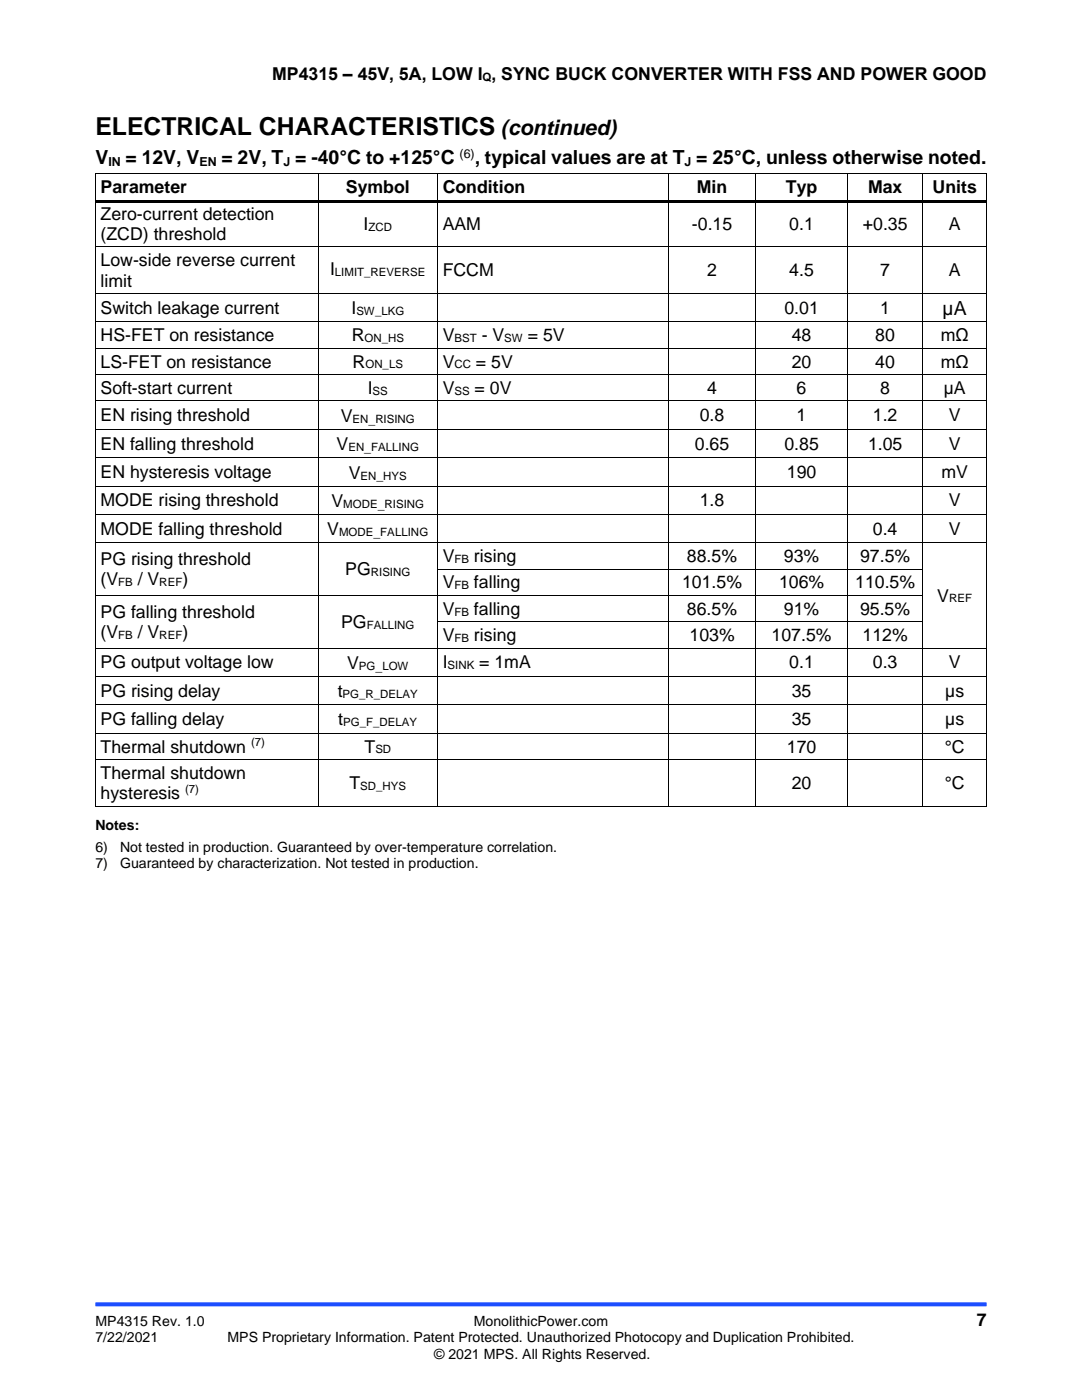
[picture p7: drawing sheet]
<svg xmlns="http://www.w3.org/2000/svg" width="216mm" height="279mm" viewBox="0 0 216 279" stroke-linecap="round" stroke-linejoin="round" font-family="sans-serif">
<defs><g id="words">
<text font-size="4.9" x="19" y="27">ELECTRICAL CHARACTERISTICS</text>
<text font-size="4.2" x="100" y="27">(continued)</text>
<g font-size="3.9">
<text x="19" y="32.7">V</text>
<text x="25.1" y="32.7">= 12V, V</text>
<text x="44.2" y="32.7">= 2V, T = -40°C to +125°C</text>
<text x="94.7" y="32.7">, typical values are at T = 25°C, unless otherwise noted.</text>
<text x="188.1" y="62.8">µA</text>
</g>
<g font-size="3.5">
<text x="54.3" y="16">MP4315 – 45V, 5A, LOW I , SYNC BUCK CONVERTER WITH FSS AND POWER GOOD</text>
<text x="20.1" y="38.6">Parameter</text>
<text x="69" y="38.6">Symbol</text>
<text x="88.3" y="38.6">Condition</text>
<text x="139" y="38.6">Min</text>
<text x="156.8" y="38.6">Typ</text>
<text x="173.2" y="38.6">Max</text>
<text x="186.1" y="38.6">Units</text>
<text x="20.1" y="43.8">Zero-current detection</text>
<text x="20.1" y="47.9">(ZCD) threshold</text>
<text x="72.5" y="45.8">I</text>
<text x="88.3" y="45.8">AAM</text>
<text x="138.1" y="45.8">-0.15</text>
<text x="157.5" y="45.8">0.1</text>
<text x="172.2" y="45.8">+0.35</text>
<text x="189.3" y="45.8">A</text>
<text x="20.1" y="53.1">Low-side reverse current</text>
<text x="20.1" y="57.2">limit</text>
<text x="65.9" y="55">I</text>
<text x="88.3" y="55.2">FCCM</text>
<text x="141.1" y="55.2">2</text>
<text x="157.5" y="55.2">4.5</text>
<text x="175.6" y="55.2">7</text>
<text x="189.3" y="55.2">A</text>
<text x="20.1" y="62.6">Switch leakage current</text>
<text x="70.1" y="62.6">I</text>
<text x="156.5" y="62.6">0.01</text>
<text x="175.6" y="62.6">1</text>
<text x="20.1" y="68.1">HS-FET on resistance</text>
<text x="70.2" y="68.1">R</text>
<text x="88.3" y="68.1">V</text>
<text x="96.1" y="68.1">- V</text>
<text x="105.3" y="68.1">= 5V</text>
<text x="158" y="68.1">48</text>
<text x="174.7" y="68.1">80</text>
<text x="187.7" y="68.1">mΩ</text>
<text x="20.1" y="73.4">LS-FET on resistance</text>
<text x="70.4" y="73.4">R</text>
<text x="88.3" y="73.4">V</text>
<text x="95" y="73.4">= 5V</text>
<text x="158" y="73.4">20</text>
<text x="174.7" y="73.4">40</text>
<text x="187.7" y="73.4">mΩ</text>
<text x="20.1" y="78.6">Soft-start current</text>
<text x="73.4" y="78.6">I</text>
<text x="88.3" y="78.6">V</text>
<text x="94.7" y="78.6">= 0V</text>
<text x="141.1" y="78.6">4</text>
<text x="159" y="78.6">6</text>
<text x="175.6" y="78.6">8</text>
<text x="188.3" y="78.6">µA</text>
<text x="20.1" y="84.1">EN rising threshold</text>
<text x="20.1" y="89.7">EN falling threshold</text>
<text x="67.2" y="89.9">V</text>
<text x="68" y="84.2">V</text>
<text x="138.7" y="89.7">0.65</text>
<text x="139.6" y="84.1">0.8</text>
<text x="156.5" y="89.7">0.85</text>
<text x="159" y="84.1">1</text>
<text x="173.2" y="89.7">1.05</text>
<text x="174.2" y="84.1">1.2</text>
<text x="189.3" y="84.1">V</text>
<text x="189.3" y="89.7">V</text>
<text x="20.1" y="95.4">EN hysteresis voltage</text>
<text x="69.6" y="95.5">V</text>
<text x="157" y="95.4">190</text>
<text x="187.8" y="95.4">mV</text>
<text x="20.1" y="101.1">MODE rising threshold</text>
<text x="66.2" y="101.2">V</text>
<text x="139.6" y="101.1">1.8</text>
<text x="189.3" y="101.1">V</text>
<text x="20.1" y="106.7">MODE falling threshold</text>
<text x="65.3" y="106.9">V</text>
<text x="174.2" y="106.7">0.4</text>
<text x="189.3" y="106.7">V</text>
<text x="20.1" y="112.8">PG rising threshold</text>
<text x="88.3" y="112.2">V</text>
<text x="94.6" y="112.2">rising</text>
<text x="137.1" y="112.2">88.5%</text>
<text x="156.4" y="112.2">93%</text>
<text x="171.6" y="112.2">97.5%</text>
<text x="20.1" y="116.8">(V</text>
<text x="27.5" y="116.8">/ V</text>
<text x="36.4" y="116.8">)</text>
<text x="68.9" y="114.8">PG</text>
<text x="88.3" y="117.4">V</text>
<text x="94.6" y="117.4">falling</text>
<text x="136.1" y="117.4">101.5%</text>
<text x="155.4" y="117.4">106%</text>
<text x="170.6" y="117.4">110.5%</text>
<text x="20.1" y="123.3">PG falling threshold</text>
<text x="68.1" y="125.3">PG</text>
<text x="88.3" y="122.7">V</text>
<text x="94.6" y="122.7">falling</text>
<text x="137.1" y="122.7">86.5%</text>
<text x="156.4" y="122.7">91%</text>
<text x="171.6" y="122.7">95.5%</text>
<text x="187" y="120.1">V</text>
<text x="20.1" y="127.3">(V</text>
<text x="27.5" y="127.3">/ V</text>
<text x="36.4" y="127.3">)</text>
<text x="88.3" y="127.9">V</text>
<text x="94.6" y="127.9">rising</text>
<text x="137.6" y="127.9">103%</text>
<text x="154" y="127.9">107.5%</text>
<text x="172.1" y="127.9">112%</text>
<text x="20.1" y="133.4">PG output voltage low</text>
<text x="69.3" y="133.5">V</text>
<text x="88.3" y="133.4">I</text>
<text x="95.6" y="133.4">= 1mA</text>
<text x="157.5" y="133.4">0.1</text>
<text x="174.2" y="133.4">0.3</text>
<text x="189.3" y="133.4">V</text>
<text x="20.1" y="139.1">PG rising delay</text>
<text x="67.4" y="139.1">t</text>
<text x="158" y="139.1">35</text>
<text x="188.6" y="139.1">µs</text>
<text x="20.1" y="144.7">PG falling delay</text>
<text x="67.5" y="144.7">t</text>
<text x="158" y="144.7">35</text>
<text x="188.6" y="144.7">µs</text>
<text x="20.1" y="150.2">Thermal shutdown</text>
<text x="20.1" y="155.5">Thermal shutdown</text>
<text x="72.7" y="150.2">T</text>
<text x="157" y="150.2">170</text>
<text x="188.5" y="150.2">°C</text>
<text x="20.1" y="159.5">hysteresis</text>
<text x="69.7" y="157.5">T</text>
<text x="158" y="157.5">20</text>
<text x="188.5" y="157.5">°C</text>
<text x="194.9" y="264.5">7</text>
</g>
<g font-size="2.8">
<text x="19" y="165.7">Notes:</text>
<text x="19" y="170">6)</text>
<text x="19" y="173.3">7)</text>
<text x="24" y="170">Not tested in production. Guaranteed by over-temperature correlation.</text>
<text x="24" y="173.3">Guaranteed by characterization. Not tested in production.</text>
<text x="19" y="264.5">MP4315 Rev. 1.0</text>
<text x="19" y="267.9">7/22/2021</text>
<text x="45.4" y="267.9">MPS Proprietary Information. Patent Protected. Unauthorized Photocopy and Duplication Prohibited.</text>
<text x="94.6" y="264.5">MonolithicPower.com</text>
<text x="86.6" y="271.2">© 2021 MPS. All Rights Reserved.</text>
</g>
<g font-size="2.5">
<text x="21.6" y="33">IN</text>
<text x="39.8" y="33">EN</text>
<text x="56.6" y="33">J</text>
<text x="91.7" y="31.5">(6)</text>
<text x="136.6" y="33">J</text>
</g>
<g font-size="2.3">
<text x="96.3" y="16.2">Q</text>
<text x="73.5" y="46">ZCD</text>
<text x="66.8" y="55.1">LIMIT_REVERSE</text>
<text x="71.1" y="62.8">SW_LKG</text>
<text x="72.7" y="68.3">ON_HS</text>
<text x="90.7" y="68.3">BST</text>
<text x="100.6" y="68.3">SW</text>
<text x="72.9" y="73.5">ON_LS</text>
<text x="90.7" y="73.5">CC</text>
<text x="74.3" y="78.8">SS</text>
<text x="90.7" y="78.8">SS</text>
<text x="70.3" y="84.4">EN_RISING</text>
<text x="69.5" y="90.1">EN_FALLING</text>
<text x="71.9" y="95.7">EN_HYS</text>
<text x="68.5" y="101.4">MODE_RISING</text>
<text x="67.7" y="107">MODE_FALLING</text>
<text x="90.7" y="112.4">FB</text>
<text x="23.6" y="117">FB</text>
<text x="31.8" y="117">REF</text>
<text x="74" y="115">RISING</text>
<text x="90.7" y="117.6">FB</text>
<text x="73.2" y="125.5">FALLING</text>
<text x="90.7" y="122.9">FB</text>
<text x="189.4" y="120.2">REF</text>
<text x="23.6" y="127.5">FB</text>
<text x="31.8" y="127.5">REF</text>
<text x="90.7" y="128.1">FB</text>
<text x="71.6" y="133.7">PG_LOW</text>
<text x="89.3" y="133.6">SINK</text>
<text x="68.4" y="139.2">PG_R_DELAY</text>
<text x="50.1" y="149">(7)</text>
<text x="68.5" y="144.9">PG_F_DELAY</text>
<text x="74.9" y="150.4">SD</text>
<text x="36.9" y="158.3">(7)</text>
<text x="71.9" y="157.6">SD_HYS</text>
</g>
</g></defs>
<path d="M19 260.3h177.8" fill="none" stroke="#1c4eff" stroke-width=".8" stroke-linecap="butt"/>
<g fill="#000">
<path d="M19 34.6h.1v.7h-.1z" fill-rule="evenodd"/>
<path d="M19 34.6h.1v.2h-.1z" fill-rule="evenodd"/>
<path d="M63.4 34.8h.2v.5h-.2z" fill-rule="evenodd"/>
<path d="M63.4 34.6h.2v.2h-.2z" fill-rule="evenodd"/>
<path d="M87.2 34.8h.2v.5h-.2z" fill-rule="evenodd"/>
<path d="M87.2 34.6h.2v.2h-.2z" fill-rule="evenodd"/>
<path d="M133.3 34.8h.1v.5h-.1z" fill-rule="evenodd"/>
<path d="M133.3 34.6h.1v.2h-.1z" fill-rule="evenodd"/>
<path d="M150.7 34.8h.2v.5h-.2z" fill-rule="evenodd"/>
<path d="M150.7 34.6h.2v.2h-.2z" fill-rule="evenodd"/>
<path d="M169 34.8h.2v.5h-.2z" fill-rule="evenodd"/>
<path d="M169 34.6h.2v.2h-.2z" fill-rule="evenodd"/>
<path d="M184.1 34.8h.1v.5h-.1z" fill-rule="evenodd"/>
<path d="M184.1 34.6h.1v.2h-.1z" fill-rule="evenodd"/>
<path d="M196.8 34.6h.2v.7h-.2z" fill-rule="evenodd"/>
<path d="M196.8 34.6h.2v.2h-.2z" fill-rule="evenodd"/>
<path d="M19 39.9h.1v.7h-.1z" fill-rule="evenodd"/>
<path d="M19 49.2h.1v.7h-.1z" fill-rule="evenodd"/>
<path d="M19 58.5h.1v.7h-.1z" fill-rule="evenodd"/>
<path d="M19.1 39.9h44.3v.5h-44.3z" fill-rule="evenodd"/>
<path d="M63.4 40.4h.2v.2h-.2z" fill-rule="evenodd"/>
<path d="M63.4 39.9h.6v.5h-.6z" fill-rule="evenodd"/>
<path d="M63.4 49.2h.2v.7h-.2z" fill-rule="evenodd"/>
<path d="M63.4 58.5h.2v.7h-.2z" fill-rule="evenodd"/>
<path d="M64 39.9h23.2v.5h-23.2z" fill-rule="evenodd"/>
<path d="M87.2 40.4h.2v.2h-.2z" fill-rule="evenodd"/>
<path d="M87.2 39.9h.6v.5h-.6z" fill-rule="evenodd"/>
<path d="M87.2 49.2h.2v.7h-.2z" fill-rule="evenodd"/>
<path d="M87.2 58.5h.2v.7h-.2z" fill-rule="evenodd"/>
<path d="M87.8 39.9h45.5v.5h-45.5z" fill-rule="evenodd"/>
<path d="M133.3 40.4h.1v.2h-.1z" fill-rule="evenodd"/>
<path d="M133.3 39.9h.5v.5h-.5z" fill-rule="evenodd"/>
<path d="M133.3 49.2h.1v.7h-.1z" fill-rule="evenodd"/>
<path d="M133.3 58.5h.1v.7h-.1z" fill-rule="evenodd"/>
<path d="M133.8 39.9h16.9v.5h-16.9z" fill-rule="evenodd"/>
<path d="M150.7 40.4h.2v.2h-.2z" fill-rule="evenodd"/>
<path d="M150.7 39.9h.6v.5h-.6z" fill-rule="evenodd"/>
<path d="M150.7 49.2h.2v.7h-.2z" fill-rule="evenodd"/>
<path d="M150.7 58.5h.2v.7h-.2z" fill-rule="evenodd"/>
<path d="M151.3 39.9h17.7v.5h-17.7z" fill-rule="evenodd"/>
<path d="M169 40.4h.2v.2h-.2z" fill-rule="evenodd"/>
<path d="M169 39.9h.5v.5h-.5z" fill-rule="evenodd"/>
<path d="M169 49.2h.2v.7h-.2z" fill-rule="evenodd"/>
<path d="M169 58.5h.2v.7h-.2z" fill-rule="evenodd"/>
<path d="M169.5 39.9h14.6v.5h-14.6z" fill-rule="evenodd"/>
<path d="M184.1 40.4h.1v.2h-.1z" fill-rule="evenodd"/>
<path d="M184.1 39.9h.5v.5h-.5z" fill-rule="evenodd"/>
<path d="M184.1 49.2h.1v.7h-.1z" fill-rule="evenodd"/>
<path d="M184.1 58.5h.1v.7h-.1z" fill-rule="evenodd"/>
<path d="M184.6 39.9h12.2v.5h-12.2z" fill-rule="evenodd"/>
<path d="M196.8 39.9h.2v.7h-.2z" fill-rule="evenodd"/>
<path d="M196.8 49.2h.2v.7h-.2z" fill-rule="evenodd"/>
<path d="M196.8 58.5h.2v.7h-.2z" fill-rule="evenodd"/>
<path d="M19 64.2h.1v.7h-.1z" fill-rule="evenodd"/>
<path d="M19 69.4h.1v.7h-.1z" fill-rule="evenodd"/>
<path d="M19 74.7h.1v.7h-.1z" fill-rule="evenodd"/>
<path d="M63.4 64.2h.2v.7h-.2z" fill-rule="evenodd"/>
<path d="M63.4 69.4h.2v.7h-.2z" fill-rule="evenodd"/>
<path d="M63.4 74.7h.2v.7h-.2z" fill-rule="evenodd"/>
<path d="M87.2 64.2h.2v.7h-.2z" fill-rule="evenodd"/>
<path d="M87.2 69.4h.2v.7h-.2z" fill-rule="evenodd"/>
<path d="M87.2 74.7h.2v.7h-.2z" fill-rule="evenodd"/>
<path d="M133.3 64.2h.1v.7h-.1z" fill-rule="evenodd"/>
<path d="M133.3 69.4h.1v.7h-.1z" fill-rule="evenodd"/>
<path d="M133.3 74.7h.1v.7h-.1z" fill-rule="evenodd"/>
<path d="M150.7 64.2h.2v.7h-.2z" fill-rule="evenodd"/>
<path d="M150.7 69.4h.2v.7h-.2z" fill-rule="evenodd"/>
<path d="M150.7 74.7h.2v.7h-.2z" fill-rule="evenodd"/>
<path d="M169 64.2h.2v.7h-.2z" fill-rule="evenodd"/>
<path d="M169 69.4h.2v.7h-.2z" fill-rule="evenodd"/>
<path d="M169 74.7h.2v.7h-.2z" fill-rule="evenodd"/>
<path d="M184.1 64.2h.1v.7h-.1z" fill-rule="evenodd"/>
<path d="M184.1 69.4h.1v.7h-.1z" fill-rule="evenodd"/>
<path d="M184.1 74.7h.1v.7h-.1z" fill-rule="evenodd"/>
<path d="M196.8 64.2h.2v.7h-.2z" fill-rule="evenodd"/>
<path d="M196.8 69.4h.2v.7h-.2z" fill-rule="evenodd"/>
<path d="M196.8 74.7h.2v.7h-.2z" fill-rule="evenodd"/>
<path d="M19 79.9h.1v.7h-.1z" fill-rule="evenodd"/>
<path d="M19 85.6h.1v.7h-.1z" fill-rule="evenodd"/>
<path d="M19 91.3h.1v.7h-.1z" fill-rule="evenodd"/>
<path d="M19 96.9h.1v.7h-.1z" fill-rule="evenodd"/>
<path d="M63.4 79.9h.2v.7h-.2z" fill-rule="evenodd"/>
<path d="M63.4 85.6h.2v.7h-.2z" fill-rule="evenodd"/>
<path d="M63.4 91.3h.2v.7h-.2z" fill-rule="evenodd"/>
<path d="M63.4 96.9h.2v.7h-.2z" fill-rule="evenodd"/>
<path d="M87.2 79.9h.2v.7h-.2z" fill-rule="evenodd"/>
<path d="M87.2 85.6h.2v.7h-.2z" fill-rule="evenodd"/>
<path d="M87.2 91.3h.2v.7h-.2z" fill-rule="evenodd"/>
<path d="M87.2 96.9h.2v.7h-.2z" fill-rule="evenodd"/>
<path d="M133.3 79.9h.1v.7h-.1z" fill-rule="evenodd"/>
<path d="M133.3 85.6h.1v.7h-.1z" fill-rule="evenodd"/>
<path d="M133.3 91.3h.1v.7h-.1z" fill-rule="evenodd"/>
<path d="M133.3 96.9h.1v.7h-.1z" fill-rule="evenodd"/>
<path d="M150.7 79.9h.2v.7h-.2z" fill-rule="evenodd"/>
<path d="M150.7 85.6h.2v.7h-.2z" fill-rule="evenodd"/>
<path d="M150.7 91.3h.2v.7h-.2z" fill-rule="evenodd"/>
<path d="M150.7 96.9h.2v.7h-.2z" fill-rule="evenodd"/>
<path d="M169 79.9h.2v.7h-.2z" fill-rule="evenodd"/>
<path d="M169 85.6h.2v.7h-.2z" fill-rule="evenodd"/>
<path d="M169 91.3h.2v.7h-.2z" fill-rule="evenodd"/>
<path d="M169 96.9h.2v.7h-.2z" fill-rule="evenodd"/>
<path d="M184.1 79.9h.1v.7h-.1z" fill-rule="evenodd"/>
<path d="M184.1 85.6h.1v.7h-.1z" fill-rule="evenodd"/>
<path d="M184.1 91.3h.1v.7h-.1z" fill-rule="evenodd"/>
<path d="M184.1 96.9h.1v.7h-.1z" fill-rule="evenodd"/>
<path d="M196.8 79.9h.2v.7h-.2z" fill-rule="evenodd"/>
<path d="M196.8 85.6h.2v.7h-.2z" fill-rule="evenodd"/>
<path d="M196.8 91.3h.2v.7h-.2z" fill-rule="evenodd"/>
<path d="M196.8 96.9h.2v.7h-.2z" fill-rule="evenodd"/>
<path d="M19 102.6h.1v.7h-.1z" fill-rule="evenodd"/>
<path d="M19 108.2h.1v.7h-.1z" fill-rule="evenodd"/>
<path d="M19 113.5h.1v.7h-.1z" fill-rule="evenodd"/>
<path d="M19 118.8h.1v.7h-.1z" fill-rule="evenodd"/>
<path d="M63.4 102.6h.2v.7h-.2z" fill-rule="evenodd"/>
<path d="M63.4 108.2h.2v.7h-.2z" fill-rule="evenodd"/>
<path d="M63.4 113.5h.2v.7h-.2z" fill-rule="evenodd"/>
<path d="M63.4 118.8h.2v.7h-.2z" fill-rule="evenodd"/>
<path d="M87.2 102.6h.2v.7h-.2z" fill-rule="evenodd"/>
<path d="M87.2 108.2h.2v.7h-.2z" fill-rule="evenodd"/>
<path d="M87.2 113.5h.2v.7h-.2z" fill-rule="evenodd"/>
<path d="M87.2 118.8h.2v.7h-.2z" fill-rule="evenodd"/>
<path d="M133.3 102.6h.1v.7h-.1z" fill-rule="evenodd"/>
<path d="M133.3 108.2h.1v.7h-.1z" fill-rule="evenodd"/>
<path d="M133.3 113.5h.1v.7h-.1z" fill-rule="evenodd"/>
<path d="M133.3 118.8h.1v.7h-.1z" fill-rule="evenodd"/>
<path d="M150.7 102.6h.2v.7h-.2z" fill-rule="evenodd"/>
<path d="M150.7 108.2h.2v.7h-.2z" fill-rule="evenodd"/>
<path d="M150.7 113.5h.2v.7h-.2z" fill-rule="evenodd"/>
<path d="M150.7 118.8h.2v.7h-.2z" fill-rule="evenodd"/>
<path d="M169 102.6h.2v.7h-.2z" fill-rule="evenodd"/>
<path d="M169 108.2h.2v.7h-.2z" fill-rule="evenodd"/>
<path d="M169 113.5h.2v.7h-.2z" fill-rule="evenodd"/>
<path d="M169 118.8h.2v.7h-.2z" fill-rule="evenodd"/>
<path d="M184.1 102.6h.1v.7h-.1z" fill-rule="evenodd"/>
<path d="M184.1 108.2h.1v.7h-.1z" fill-rule="evenodd"/>
<path d="M184.1 113.5h.1v.7h-.1z" fill-rule="evenodd"/>
<path d="M184.1 118.8h.1v.7h-.1z" fill-rule="evenodd"/>
<path d="M196.8 102.6h.2v.7h-.2z" fill-rule="evenodd"/>
<path d="M196.8 108.2h.2v.7h-.2z" fill-rule="evenodd"/>
<path d="M196.8 113.5h.2v.7h-.2z" fill-rule="evenodd"/>
<path d="M196.8 118.8h.2v.7h-.2z" fill-rule="evenodd"/>
<path d="M19 124h.1v.7h-.1z" fill-rule="evenodd"/>
<path d="M19 129.3h.1v.6h-.1z" fill-rule="evenodd"/>
<path d="M19 134.9h.1v.7h-.1z" fill-rule="evenodd"/>
<path d="M63.4 124h.2v.7h-.2z" fill-rule="evenodd"/>
<path d="M63.4 129.3h.2v.6h-.2z" fill-rule="evenodd"/>
<path d="M63.4 134.9h.2v.7h-.2z" fill-rule="evenodd"/>
<path d="M87.2 124h.2v.7h-.2z" fill-rule="evenodd"/>
<path d="M87.2 129.3h.2v.6h-.2z" fill-rule="evenodd"/>
<path d="M87.2 134.9h.2v.7h-.2z" fill-rule="evenodd"/>
<path d="M133.3 124h.1v.7h-.1z" fill-rule="evenodd"/>
<path d="M133.3 129.3h.1v.6h-.1z" fill-rule="evenodd"/>
<path d="M133.3 134.9h.1v.7h-.1z" fill-rule="evenodd"/>
<path d="M150.7 124h.2v.7h-.2z" fill-rule="evenodd"/>
<path d="M150.7 129.3h.2v.6h-.2z" fill-rule="evenodd"/>
<path d="M150.7 134.9h.2v.7h-.2z" fill-rule="evenodd"/>
<path d="M169 124h.2v.7h-.2z" fill-rule="evenodd"/>
<path d="M169 129.3h.2v.6h-.2z" fill-rule="evenodd"/>
<path d="M169 134.9h.2v.7h-.2z" fill-rule="evenodd"/>
<path d="M184.1 124h.1v.7h-.1z" fill-rule="evenodd"/>
<path d="M184.1 129.3h.1v.6h-.1z" fill-rule="evenodd"/>
<path d="M184.1 134.9h.1v.7h-.1z" fill-rule="evenodd"/>
<path d="M196.8 124h.2v.7h-.2z" fill-rule="evenodd"/>
<path d="M196.8 129.3h.2v.6h-.2z" fill-rule="evenodd"/>
<path d="M196.8 134.9h.2v.7h-.2z" fill-rule="evenodd"/>
<path d="M19 140.6h.1v.7h-.1z" fill-rule="evenodd"/>
<path d="M19 146.3h.1v.7h-.1z" fill-rule="evenodd"/>
<path d="M19 151.5h.1v.7h-.1z" fill-rule="evenodd"/>
<path d="M63.4 140.6h.2v.7h-.2z" fill-rule="evenodd"/>
<path d="M63.4 146.3h.2v.7h-.2z" fill-rule="evenodd"/>
<path d="M63.4 151.5h.2v.7h-.2z" fill-rule="evenodd"/>
<path d="M87.2 140.6h.2v.7h-.2z" fill-rule="evenodd"/>
<path d="M87.2 146.3h.2v.7h-.2z" fill-rule="evenodd"/>
<path d="M87.2 151.5h.2v.7h-.2z" fill-rule="evenodd"/>
<path d="M133.3 140.6h.1v.7h-.1z" fill-rule="evenodd"/>
<path d="M133.3 146.3h.1v.7h-.1z" fill-rule="evenodd"/>
<path d="M133.3 151.5h.1v.7h-.1z" fill-rule="evenodd"/>
<path d="M150.7 140.6h.2v.7h-.2z" fill-rule="evenodd"/>
<path d="M150.7 146.3h.2v.7h-.2z" fill-rule="evenodd"/>
<path d="M150.7 151.5h.2v.7h-.2z" fill-rule="evenodd"/>
<path d="M169 140.6h.2v.7h-.2z" fill-rule="evenodd"/>
<path d="M169 146.3h.2v.7h-.2z" fill-rule="evenodd"/>
<path d="M169 151.5h.2v.7h-.2z" fill-rule="evenodd"/>
<path d="M184.1 140.6h.1v.7h-.1z" fill-rule="evenodd"/>
<path d="M184.1 146.3h.1v.7h-.1z" fill-rule="evenodd"/>
<path d="M184.1 151.5h.1v.7h-.1z" fill-rule="evenodd"/>
<path d="M196.8 140.6h.2v.7h-.2z" fill-rule="evenodd"/>
<path d="M196.8 146.3h.2v.7h-.2z" fill-rule="evenodd"/>
<path d="M196.8 151.5h.2v.7h-.2z" fill-rule="evenodd"/>
<path d="M19 160.8h.1v.2h-.1z" fill-rule="evenodd"/>
<path d="M19 160.8h.1v.2h-.1z" fill-rule="evenodd"/>
<path d="M63.4 160.8h.2v.2h-.2z" fill-rule="evenodd"/>
<path d="M87.2 160.8h.2v.2h-.2z" fill-rule="evenodd"/>
<path d="M133.3 160.8h.1v.2h-.1z" fill-rule="evenodd"/>
<path d="M150.7 160.8h.2v.2h-.2z" fill-rule="evenodd"/>
<path d="M169 160.8h.2v.2h-.2z" fill-rule="evenodd"/>
<path d="M184.1 160.8h.1v.2h-.1z" fill-rule="evenodd"/>
<path d="M196.8 160.8h.2v.2h-.2z" fill-rule="evenodd"/>
<path d="M196.8 160.8h.2v.2h-.2z" fill-rule="evenodd"/>
</g>
<g fill="none" stroke="#000" stroke-width=".2">
<path d="M19 35.3v4.6M19.1 34.7h44.3M63.5 35.3v4.6M63.6 34.7h23.6M87.3 35.3v4.6M87.4 34.7h45.9M133.4 35.3v4.6M133.4 34.7h17.3M150.8 35.3v4.6M150.9 34.7h18.1M169.1 35.3v4.6M169.2 34.7h14.9"/>
<path d="M184.2 35.3v4.6M184.2 34.7h12.6M196.9 35.3v4.6M19 40.6v8.6M19 49.9v8.6M19 59.2v5M19.1 49.3h44.3M19.1 58.6h44.3M63.5 40.6v8.6M63.5 49.9v8.6M63.5 59.2v5M63.6 49.3h23.6"/>
<path d="M63.6 58.6h23.6M87.3 40.6v8.6M87.3 49.9v8.6M87.3 59.2v5M87.4 49.3h45.9M87.4 58.6h45.9M133.4 40.6v8.6M133.4 49.9v8.6M133.4 59.2v5M133.4 49.3h17.3M133.4 58.6h17.3M150.8 40.6v8.6"/>
<path d="M150.8 49.9v8.6M150.8 59.2v5M150.9 49.3h18.1M150.9 58.6h18.1M169.1 40.6v8.6M169.1 49.9v8.6M169.1 59.2v5M169.2 49.3h14.9M169.2 58.6h14.9M184.2 40.6v8.6M184.2 49.9v8.6M184.2 59.2v5"/>
<path d="M184.2 49.3h12.6M184.2 58.6h12.6M196.9 40.6v8.6M196.9 49.9v8.6M196.9 59.2v5M19 64.9v4.5M19 70.1v4.6M19 75.4v4.5M19.1 64.2h44.3M19.1 69.5h44.3M19.1 74.7h44.3M63.5 64.9v4.5"/>
<path d="M63.5 70.1v4.6M63.5 75.4v4.5M63.6 64.2h23.6M63.6 69.5h23.6M63.6 74.7h23.6M87.3 64.9v4.5M87.3 70.1v4.6M87.3 75.4v4.5M87.4 64.2h45.9M87.4 69.5h45.9M87.4 74.7h45.9M133.4 64.9v4.5"/>
<path d="M133.4 70.1v4.6M133.4 75.4v4.5M133.4 64.2h17.3M133.4 69.5h17.3M133.4 74.7h17.3M150.8 64.9v4.5M150.8 70.1v4.6M150.8 75.4v4.5M150.9 64.2h18.1M150.9 69.5h18.1M150.9 74.7h18.1M169.1 64.9v4.5"/>
<path d="M169.1 70.1v4.6M169.1 75.4v4.5M169.2 64.2h14.9M169.2 69.5h14.9M169.2 74.7h14.9M184.2 64.9v4.5M184.2 70.1v4.6M184.2 75.4v4.5M184.2 64.2h12.6M184.2 69.5h12.6M184.2 74.7h12.6M196.9 64.9v4.5"/>
<path d="M196.9 70.1v4.6M196.9 75.4v4.5M19 80.6v5M19 86.3v5M19 92v4.9M19 97.6v5M19.1 80h44.3M19.1 85.7h44.3M19.1 91.3h44.3M19.1 97h44.3M63.5 80.6v5M63.5 86.3v5"/>
<path d="M63.5 92v4.9M63.5 97.6v5M63.6 80h23.6M63.6 85.7h23.6M63.6 91.3h23.6M63.6 97h23.6M87.3 80.6v5M87.3 86.3v5M87.3 92v4.9M87.3 97.6v5M87.4 80h45.9M87.4 85.7h45.9"/>
<path d="M87.4 91.3h45.9M87.4 97h45.9M133.4 80.6v5M133.4 86.3v5M133.4 92v4.9M133.4 97.6v5M133.4 80h17.3M133.4 85.7h17.3M133.4 91.3h17.3M133.4 97h17.3M150.8 80.6v5M150.8 86.3v5"/>
<path d="M150.8 92v4.9M150.8 97.6v5M150.9 80h18.1M150.9 85.7h18.1M150.9 91.3h18.1M150.9 97h18.1M169.1 80.6v5M169.1 86.3v5M169.1 92v4.9M169.1 97.6v5M169.2 80h14.9M169.2 85.7h14.9"/>
<path d="M169.2 91.3h14.9M169.2 97h14.9M184.2 80.6v5M184.2 86.3v5M184.2 92v4.9M184.2 97.6v5M184.2 80h12.6M184.2 85.7h12.6M184.2 91.3h12.6M184.2 97h12.6M196.9 80.6v5M196.9 86.3v5"/>
<path d="M196.9 92v4.9M196.9 97.6v5M19 103.3v4.9M19 108.9v4.6M19 114.2v4.6M19 119.5v4.5M19.1 102.7h44.3M19.1 108.3h44.3M19.1 118.8h44.3M63.5 103.3v4.9M63.5 108.9v4.6M63.5 114.2v4.6"/>
<path d="M63.5 119.5v4.5M63.6 102.7h23.6M63.6 108.3h23.6M63.6 118.8h23.6M87.3 103.3v4.9M87.3 108.9v4.6M87.3 114.2v4.6M87.3 119.5v4.5M87.4 102.7h45.9M87.4 108.3h45.9M87.4 113.6h45.9M87.4 118.8h45.9"/>
<path d="M133.4 103.3v4.9M133.4 108.9v4.6M133.4 114.2v4.6M133.4 119.5v4.5M133.4 102.7h17.3M133.4 108.3h17.3M133.4 113.6h17.3M133.4 118.8h17.3M150.8 103.3v4.9M150.8 108.9v4.6M150.8 114.2v4.6M150.8 119.5v4.5"/>
<path d="M150.9 102.7h18.1M150.9 108.3h18.1M150.9 113.6h18.1M150.9 118.8h18.1M169.1 103.3v4.9M169.1 108.9v4.6M169.1 114.2v4.6M169.1 119.5v4.5M169.2 102.7h14.9M169.2 108.3h14.9M169.2 113.6h14.9M169.2 118.8h14.9"/>
<path d="M184.2 103.3v4.9M184.2 108.9v4.6M184.2 114.2v4.6M184.2 119.5v4.5M184.2 102.7h12.6M184.2 108.3h12.6M196.9 103.3v4.9M196.9 108.9v4.6M196.9 114.2v4.6M196.9 119.5v4.5M19 124.7v4.6M19 129.9v5"/>
<path d="M19 135.6v5M19.1 129.3h44.3M19.1 135h44.3M63.5 124.7v4.6M63.5 129.9v5M63.5 135.6v5M63.6 129.3h23.6M63.6 135h23.6M87.3 124.7v4.6M87.3 129.9v5M87.3 135.6v5M87.4 124.1h45.9"/>
<path d="M87.4 129.3h45.9M87.4 135h45.9M133.4 124.7v4.6M133.4 129.9v5M133.4 135.6v5M133.4 124.1h17.3M133.4 129.3h17.3M133.4 135h17.3M150.8 124.7v4.6M150.8 129.9v5M150.8 135.6v5M150.9 124.1h18.1"/>
<path d="M150.9 129.3h18.1M150.9 135h18.1M169.1 124.7v4.6M169.1 129.9v5M169.1 135.6v5M169.2 124.1h14.9M169.2 129.3h14.9M169.2 135h14.9M184.2 124.7v4.6M184.2 129.9v5M184.2 135.6v5M184.2 129.3h12.6"/>
<path d="M184.2 135h12.6M196.9 124.7v4.6M196.9 129.9v5M196.9 135.6v5M19 141.3v5M19 147v4.5M19 152.2v8.6M19.1 140.7h44.3M19.1 146.3h44.3M19.1 151.6h44.3M63.5 141.3v5M63.5 147v4.5"/>
<path d="M63.5 152.2v8.6M63.6 140.7h23.6M63.6 146.3h23.6M63.6 151.6h23.6M87.3 141.3v5M87.3 147v4.5M87.3 152.2v8.6M87.4 140.7h45.9M87.4 146.3h45.9M87.4 151.6h45.9M133.4 141.3v5M133.4 147v4.5"/>
<path d="M133.4 152.2v8.6M133.4 140.7h17.3M133.4 146.3h17.3M133.4 151.6h17.3M150.8 141.3v5M150.8 147v4.5M150.8 152.2v8.6M150.9 140.7h18.1M150.9 146.3h18.1M150.9 151.6h18.1M169.1 141.3v5M169.1 147v4.5"/>
<path d="M169.1 152.2v8.6M169.2 140.7h14.9M169.2 146.3h14.9M169.2 151.6h14.9M184.2 141.3v5M184.2 147v4.5M184.2 152.2v8.6M184.2 140.7h12.6M184.2 146.3h12.6M184.2 151.6h12.6M196.9 141.3v5M196.9 147v4.5"/>
<path d="M196.9 152.2v8.6M19.1 160.9h44.3M63.6 160.9h23.6M87.4 160.9h45.9M133.4 160.9h17.3M150.9 160.9h18.1M169.2 160.9h14.9M184.2 160.9h12.6"/>
</g>
<use href="#words"/>
</svg>
